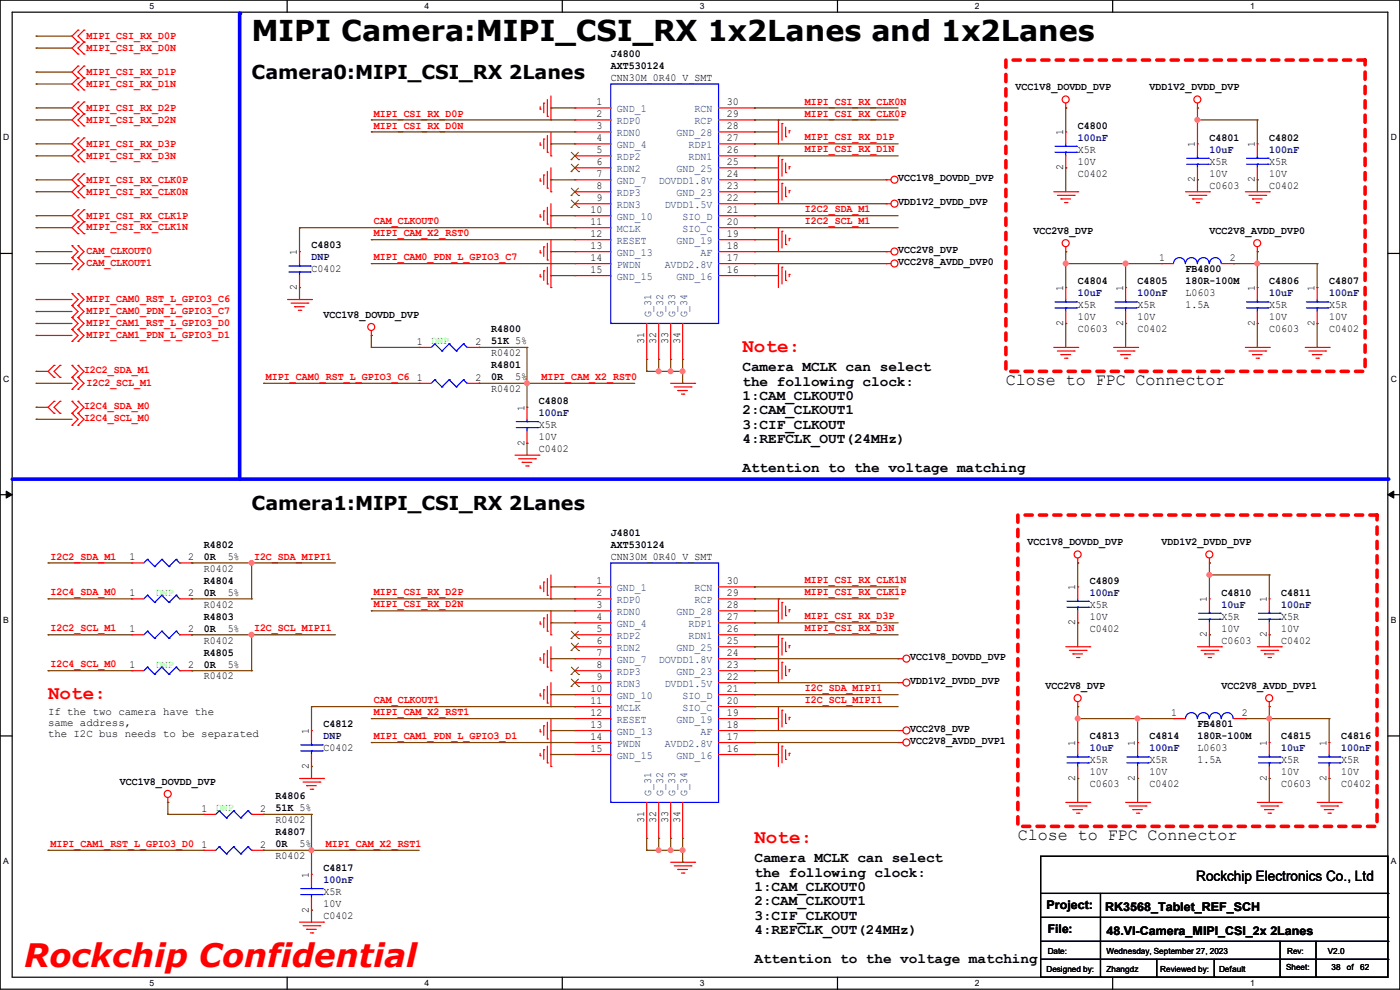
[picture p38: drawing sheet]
<svg xmlns="http://www.w3.org/2000/svg" width="297mm" height="210mm" viewBox="0 0 297 210" stroke-linecap="round" stroke-linejoin="round" font-family="sans-serif">
<defs><g id="words">
<text font-size="6.9" fill="#f00" x="5.1" y="205.1">Rockchip Confidential</text>
<text font-size="6.1" x="53.4" y="8.7">MIPI Camera:MIPI_CSI_RX 1x2Lanes and 1x2Lanes</text>
<g font-size="4.1">
<text x="53.4" y="16.8">Camera0:MIPI_CSI_RX 2Lanes</text>
<text x="53.4" y="108.2">Camera1:MIPI_CSI_RX 2Lanes</text>
</g>
<g font-size="4.1" fill="#f00">
<text x="157.5" y="74.6">Note:</text>
<text x="10.2" y="148.3">Note:</text>
<text x="160.1" y="178.7">Note:</text>
</g>
<g font-size="3.6">
<text x="213.4" y="81.6">Close to FPC Connector</text>
<text x="215.9" y="178.1">Close to FPC Connector</text>
</g>
<g font-size="3">
<text x="157.5" y="78.8">Camera MCLK can select</text>
<text x="157.5" y="81.8">the following clock:</text>
<text x="157.5" y="84.9">1:CAM_CLKOUT0</text>
<text x="157.5" y="87.9">2:CAM_CLKOUT1</text>
<text x="157.5" y="91">3:CIF_CLKOUT</text>
<text x="157.5" y="94">4:REFCLK_OUT(24MHz)</text>
<text x="157.5" y="100.1">Attention to the voltage matching</text>
<text x="160.1" y="182.9">Camera MCLK can select</text>
<text x="160.1" y="186">the following clock:</text>
<text x="160.1" y="189">1:CAM_CLKOUT0</text>
<text x="253.8" y="186.9">Rockchip Electronics Co., Ltd</text>
<text x="160.1" y="192.1">2:CAM_CLKOUT1</text>
<text x="160.1" y="195.1">3:CIF_CLKOUT</text>
<text x="160.1" y="198.2">4:REFCLK_OUT(24MHz)</text>
<text x="160.1" y="204.3">Attention to the voltage matching</text>
</g>
<g font-size="2.5">
<text x="222" y="192.9">Project:</text>
<text x="222.3" y="198">File:</text>
<text x="234.5" y="193.2">RK3568_Tablet_REF_SCH</text>
<text x="234.7" y="198.2">48.VI-Camera_MIPI_CSI_2x 2Lanes</text>
</g>
<g font-size="2.3" fill="#f00">
<text x="18.3" y="8.3">MIPI_CSI_RX_D0P</text>
<text x="18.3" y="10.8">MIPI_CSI_RX_D0N</text>
<text x="18.3" y="15.9">MIPI_CSI_RX_D1P</text>
<text x="18.3" y="18.4">MIPI_CSI_RX_D1N</text>
<text x="18.3" y="23.5">MIPI_CSI_RX_D2P</text>
<text x="170.7" y="22.2">MIPI_CSI_RX_CLK0N</text>
<text x="18.3" y="26">MIPI_CSI_RX_D2N</text>
<text x="79.3" y="24.7">MIPI_CSI_RX_D0P</text>
<text x="79.3" y="27.3">MIPI_CSI_RX_D0N</text>
<text x="170.7" y="24.7">MIPI_CSI_RX_CLK0P</text>
<text x="170.7" y="29.8">MIPI_CSI_RX_D1P</text>
<text x="18.3" y="31.1">MIPI_CSI_RX_D3P</text>
<text x="18.3" y="33.7">MIPI_CSI_RX_D3N</text>
<text x="170.7" y="32.3">MIPI_CSI_RX_D1N</text>
<text x="18.3" y="38.7">MIPI_CSI_RX_CLK0P</text>
<text x="18.3" y="41.3">MIPI_CSI_RX_CLK0N</text>
<text x="18.3" y="46.4">MIPI_CSI_RX_CLK1P</text>
<text x="79.3" y="47.6">CAM_CLKOUT0</text>
<text x="170.7" y="47.6">I2C2_SCL_M1</text>
<text x="170.7" y="45">I2C2_SDA_M1</text>
<text x="18.3" y="48.9">MIPI_CSI_RX_CLK1N</text>
<text x="18.3" y="54">CAM_CLKOUT0</text>
<text x="79.3" y="50.1">MIPI_CAM_X2_RST0</text>
<text x="18.3" y="56.5">CAM_CLKOUT1</text>
<text x="79.3" y="55.2">MIPI_CAM0_PDN_L_GPIO3_C7</text>
<text x="18.3" y="64.1">MIPI_CAM0_RST_L_GPIO3_C6</text>
<text x="18.3" y="66.7">MIPI_CAM0_PDN_L_GPIO3_C7</text>
<text x="18.3" y="69.2">MIPI_CAM1_RST_L_GPIO3_D0</text>
<text x="18.3" y="71.8">MIPI_CAM1_PDN_L_GPIO3_D1</text>
<text x="17.8" y="79.1">I2C2_SDA_M1</text>
<text x="18.3" y="81.9">I2C2_SCL_M1</text>
<text x="56.4" y="80.6">MIPI_CAM0_RST_L_GPIO3_C6</text>
<text x="114.9" y="80.6">MIPI_CAM_X2_RST0</text>
<text x="17.8" y="86.7">I2C4_SDA_M0</text>
<text x="17.8" y="89.3">I2C4_SCL_M0</text>
<text x="10.7" y="118.7">I2C2_SDA_M1</text>
<text x="53.9" y="118.7">I2C_SDA_MIPI1</text>
<text x="170.7" y="123.8">MIPI_CSI_RX_CLK1N</text>
<text x="10.7" y="126.3">I2C4_SDA_M0</text>
<text x="79.3" y="126.3">MIPI_CSI_RX_D2P</text>
<text x="79.3" y="128.9">MIPI_CSI_RX_D2N</text>
<text x="170.7" y="126.3">MIPI_CSI_RX_CLK1P</text>
<text x="170.7" y="131.4">MIPI_CSI_RX_D3P</text>
<text x="10.7" y="133.9">I2C2_SCL_M1</text>
<text x="53.9" y="133.9">I2C_SCL_MIPI1</text>
<text x="170.7" y="133.9">MIPI_CSI_RX_D3N</text>
<text x="10.7" y="141.6">I2C4_SCL_M0</text>
<text x="79.3" y="149.2">CAM_CLKOUT1</text>
<text x="170.7" y="149.2">I2C_SCL_MIPI1</text>
<text x="170.7" y="146.6">I2C_SDA_MIPI1</text>
<text x="79.3" y="151.7">MIPI_CAM_X2_RST1</text>
<text x="79.3" y="156.8">MIPI_CAM1_PDN_L_GPIO3_D1</text>
<text x="10.7" y="179.7">MIPI_CAM1_RST_L_GPIO3_D0</text>
<text x="69.1" y="179.7">MIPI_CAM_X2_RST1</text>
</g>
<g font-size="2.3">
<text x="129.6" y="12.1">J4800</text>
<text x="129.6" y="14.6">AXT530124</text>
<text x="129.6" y="17.1">CNN30M_0R40_V_SMT</text>
<text x="126.5" y="22.4">1</text>
<text x="154.2" y="22.4">30</text>
<text x="215.4" y="19.2">VCC1V8_DOVDD_DVP</text>
<text x="243.9" y="19.2">VDD1V2_DVDD_DVP</text>
<text x="126.5" y="24.9">2</text>
<text x="126.5" y="27.4">3</text>
<text x="126.5" y="30">4</text>
<text x="154.2" y="30">27</text>
<text x="154.2" y="27.4">28</text>
<text x="154.2" y="24.9">29</text>
<text x="225.5" y="28.7" transform="rotate(-90 225.5 28.7)">1</text>
<text x="228.6" y="27.3">C4800</text>
<text x="256.6" y="29.8">C4801</text>
<text x="269.3" y="29.8">C4802</text>
<text x="126.5" y="32.5">5</text>
<text x="126.5" y="35.1">6</text>
<text x="154.2" y="35.1">25</text>
<text x="154.2" y="32.5">26</text>
<text x="228.6" y="32.4">X5R</text>
<text x="228.6" y="34.9">10V</text>
<text x="253.5" y="31.3" transform="rotate(-90 253.5 31.3)">1</text>
<text x="256.6" y="34.9">X5R</text>
<text x="266.2" y="31.3" transform="rotate(-90 266.2 31.3)">1</text>
<text x="269.3" y="34.9">X5R</text>
<text x="126.5" y="37.6">7</text>
<text x="126.5" y="40.1">8</text>
<text x="154.2" y="40.1">23</text>
<text x="154.2" y="37.6">24</text>
<text x="190.5" y="38.5">VCC1V8_DOVDD_DVP</text>
<text x="225.5" y="36.1" transform="rotate(-90 225.5 36.1)">2</text>
<text x="228.6" y="37.5">C0402</text>
<text x="253.5" y="38.7" transform="rotate(-90 253.5 38.7)">2</text>
<text x="256.6" y="40">C0603</text>
<text x="256.6" y="37.5">10V</text>
<text x="266.2" y="38.7" transform="rotate(-90 266.2 38.7)">2</text>
<text x="269.3" y="40">C0402</text>
<text x="269.3" y="37.5">10V</text>
<text x="125.3" y="45.2">10</text>
<text x="125.3" y="47.8">11</text>
<text x="126.5" y="42.7">9</text>
<text x="154.2" y="47.8">20</text>
<text x="154.2" y="45.2">21</text>
<text x="154.2" y="42.7">22</text>
<text x="190.5" y="43.6">VDD1V2_DVDD_DVP</text>
<text x="66.1" y="52.7">C4803</text>
<text x="125.3" y="50.3">12</text>
<text x="125.3" y="52.8">13</text>
<text x="154.2" y="52.8">18</text>
<text x="154.2" y="50.3">19</text>
<text x="190.5" y="53.7">VCC2V8_DVP</text>
<text x="219.2" y="49.7">VCC2V8_DVP</text>
<text x="256.6" y="49.7">VCC2V8_AVDD_DVP0</text>
<text x="63" y="54.1" transform="rotate(-90 63 54.1)">1</text>
<text x="66.1" y="57.8">C0402</text>
<text x="125.3" y="55.4">14</text>
<text x="125.3" y="57.9">15</text>
<text x="154.2" y="57.9">16</text>
<text x="154.2" y="55.4">17</text>
<text x="190.5" y="56.3">VCC2V8_AVDD_DVP0</text>
<text x="245.9" y="55.4">1</text>
<text x="251.5" y="57.8">FB4800</text>
<text x="260.9" y="55.4">2</text>
<text x="63" y="61.5" transform="rotate(-90 63 61.5)">2</text>
<text x="225.5" y="61.8" transform="rotate(-90 225.5 61.8)">1</text>
<text x="228.6" y="60.3">C4804</text>
<text x="228.6" y="65.4">X5R</text>
<text x="238.3" y="61.8" transform="rotate(-90 238.3 61.8)">1</text>
<text x="241.3" y="60.3">C4805</text>
<text x="241.3" y="65.4">X5R</text>
<text x="251.5" y="60.3">180R-100M</text>
<text x="251.5" y="62.9">L0603</text>
<text x="251.5" y="65.4">1.5A</text>
<text x="266.2" y="61.8" transform="rotate(-90 266.2 61.8)">1</text>
<text x="269.3" y="60.3">C4806</text>
<text x="269.3" y="65.4">X5R</text>
<text x="278.9" y="61.8" transform="rotate(-90 278.9 61.8)">1</text>
<text x="282" y="60.3">C4807</text>
<text x="282" y="65.4">X5R</text>
<text x="68.6" y="67.4">VCC1V8_DOVDD_DVP</text>
<text x="104.2" y="70.5">R4800</text>
<text x="225.5" y="69.1" transform="rotate(-90 225.5 69.1)">2</text>
<text x="228.6" y="70.5">C0603</text>
<text x="228.6" y="67.9">10V</text>
<text x="238.3" y="69.1" transform="rotate(-90 238.3 69.1)">2</text>
<text x="241.3" y="70.5">C0402</text>
<text x="241.3" y="67.9">10V</text>
<text x="266.2" y="69.1" transform="rotate(-90 266.2 69.1)">2</text>
<text x="269.3" y="70.5">C0603</text>
<text x="269.3" y="67.9">10V</text>
<text x="278.9" y="69.1" transform="rotate(-90 278.9 69.1)">2</text>
<text x="282" y="70.5">C0402</text>
<text x="282" y="67.9">10V</text>
<text x="88.4" y="73.2">1</text>
<text x="100.9" y="73.2">2</text>
<text x="104.2" y="73">51K 5%</text>
<text x="104.2" y="75.6">R0402</text>
<text x="136.7" y="72.9" transform="rotate(-90 136.7 72.9)">31</text>
<text x="139.2" y="72.9" transform="rotate(-90 139.2 72.9)">32</text>
<text x="141.7" y="72.9" transform="rotate(-90 141.7 72.9)">33</text>
<text x="144.3" y="72.9" transform="rotate(-90 144.3 72.9)">34</text>
<text x="88.4" y="80.8">1</text>
<text x="100.9" y="80.8">2</text>
<text x="104.2" y="78.1">R4801</text>
<text x="104.2" y="80.6">0R</text>
<text x="104.2" y="83.2">R0402</text>
<text x="109.3" y="80.6">5%</text>
<text x="111.3" y="87.2" transform="rotate(-90 111.3 87.2)">1</text>
<text x="114.3" y="85.7">C4808</text>
<text x="111.3" y="94.5" transform="rotate(-90 111.3 94.5)">2</text>
<text x="114.3" y="95.9">C0402</text>
<text x="114.3" y="90.8">X5R</text>
<text x="114.3" y="93.3">10V</text>
<text x="129.6" y="113.7">J4801</text>
<text x="27.5" y="118.9">1</text>
<text x="39.9" y="118.9">2</text>
<text x="43.2" y="116.2">R4802</text>
<text x="43.2" y="118.7">0R</text>
<text x="48.3" y="118.7">5%</text>
<text x="129.6" y="116.2">AXT530124</text>
<text x="129.6" y="118.7">CNN30M_0R40_V_SMT</text>
<text x="218" y="115.7">VCC1V8_DOVDD_DVP</text>
<text x="246.4" y="115.7">VDD1V2_DVDD_DVP</text>
<text x="43.2" y="123.8">R4804</text>
<text x="43.2" y="121.3">R0402</text>
<text x="126.5" y="124">1</text>
<text x="154.2" y="124">30</text>
<text x="228.1" y="125.3" transform="rotate(-90 228.1 125.3)">1</text>
<text x="231.2" y="123.8">C4809</text>
<text x="27.5" y="126.5">1</text>
<text x="39.9" y="126.5">2</text>
<text x="43.2" y="126.4">0R</text>
<text x="43.2" y="128.9">R0402</text>
<text x="43.2" y="131.4">R4803</text>
<text x="48.3" y="126.4">5%</text>
<text x="126.5" y="126.5">2</text>
<text x="126.5" y="129">3</text>
<text x="126.5" y="131.6">4</text>
<text x="154.2" y="131.6">27</text>
<text x="154.2" y="129">28</text>
<text x="154.2" y="126.5">29</text>
<text x="231.2" y="128.9">X5R</text>
<text x="231.2" y="131.4">10V</text>
<text x="256" y="127.8" transform="rotate(-90 256 127.8)">1</text>
<text x="259.1" y="126.4">C4810</text>
<text x="259.1" y="131.4">X5R</text>
<text x="268.7" y="127.8" transform="rotate(-90 268.7 127.8)">1</text>
<text x="271.8" y="126.4">C4811</text>
<text x="271.8" y="131.4">X5R</text>
<text x="27.5" y="134.1">1</text>
<text x="39.9" y="134.1">2</text>
<text x="43.2" y="134">0R</text>
<text x="43.2" y="136.5">R0402</text>
<text x="48.3" y="134">5%</text>
<text x="126.5" y="134.1">5</text>
<text x="126.5" y="136.7">6</text>
<text x="154.2" y="136.7">25</text>
<text x="154.2" y="134.1">26</text>
<text x="228.1" y="132.6" transform="rotate(-90 228.1 132.6)">2</text>
<text x="231.2" y="134">C0402</text>
<text x="256" y="135.2" transform="rotate(-90 256 135.2)">2</text>
<text x="259.1" y="136.5">C0603</text>
<text x="259.1" y="134">10V</text>
<text x="268.7" y="135.2" transform="rotate(-90 268.7 135.2)">2</text>
<text x="271.8" y="136.5">C0402</text>
<text x="271.8" y="134">10V</text>
<text x="27.5" y="141.7">1</text>
<text x="39.9" y="141.7">2</text>
<text x="43.2" y="139.1">R4805</text>
<text x="43.2" y="141.6">0R</text>
<text x="48.3" y="141.6">5%</text>
<text x="126.5" y="139.2">7</text>
<text x="126.5" y="141.7">8</text>
<text x="154.2" y="141.7">23</text>
<text x="154.2" y="139.2">24</text>
<text x="193.1" y="140.1">VCC1V8_DOVDD_DVP</text>
<text x="43.2" y="144.1">R0402</text>
<text x="125.3" y="146.8">10</text>
<text x="125.3" y="149.4">11</text>
<text x="126.5" y="144.3">9</text>
<text x="154.2" y="149.4">20</text>
<text x="154.2" y="146.8">21</text>
<text x="154.2" y="144.3">22</text>
<text x="193.1" y="145.2">VDD1V2_DVDD_DVP</text>
<text x="221.8" y="146.2">VCC2V8_DVP</text>
<text x="259.1" y="146.2">VCC2V8_AVDD_DVP1</text>
<text x="10.2" y="151.8">If the two camera have the</text>
<text x="10.2" y="154.1">same address,</text>
<text x="65.5" y="155.7" transform="rotate(-90 65.5 155.7)">1</text>
<text x="68.6" y="154.3">C4812</text>
<text x="125.3" y="151.9">12</text>
<text x="125.3" y="154.4">13</text>
<text x="154.2" y="154.4">18</text>
<text x="154.2" y="151.9">19</text>
<text x="193.1" y="155.3">VCC2V8_DVP</text>
<text x="248.5" y="151.9">1</text>
<text x="254" y="154.3">FB4801</text>
<text x="263.4" y="151.9">2</text>
<text x="10.2" y="156.3">the I2C bus needs to be separated</text>
<text x="68.6" y="159.4">C0402</text>
<text x="125.3" y="157">14</text>
<text x="125.3" y="159.5">15</text>
<text x="154.2" y="159.5">16</text>
<text x="154.2" y="157">17</text>
<text x="193.1" y="157.9">VCC2V8_AVDD_DVP1</text>
<text x="228.1" y="158.3" transform="rotate(-90 228.1 158.3)">1</text>
<text x="231.2" y="156.8">C4813</text>
<text x="231.2" y="161.9">X5R</text>
<text x="240.8" y="158.3" transform="rotate(-90 240.8 158.3)">1</text>
<text x="243.9" y="156.8">C4814</text>
<text x="243.9" y="161.9">X5R</text>
<text x="254" y="156.8">180R-100M</text>
<text x="254" y="159.4">L0603</text>
<text x="254" y="161.9">1.5A</text>
<text x="268.7" y="158.3" transform="rotate(-90 268.7 158.3)">1</text>
<text x="271.8" y="156.8">C4815</text>
<text x="271.8" y="161.9">X5R</text>
<text x="281.4" y="158.3" transform="rotate(-90 281.4 158.3)">1</text>
<text x="284.5" y="156.8">C4816</text>
<text x="284.5" y="161.9">X5R</text>
<text x="25.4" y="166.5">VCC1V8_DOVDD_DVP</text>
<text x="65.5" y="163.1" transform="rotate(-90 65.5 163.1)">2</text>
<text x="228.1" y="165.7" transform="rotate(-90 228.1 165.7)">2</text>
<text x="231.2" y="167">C0603</text>
<text x="231.2" y="164.5">10V</text>
<text x="240.8" y="165.7" transform="rotate(-90 240.8 165.7)">2</text>
<text x="243.9" y="167">C0402</text>
<text x="243.9" y="164.5">10V</text>
<text x="268.7" y="165.7" transform="rotate(-90 268.7 165.7)">2</text>
<text x="271.8" y="167">C0603</text>
<text x="271.8" y="164.5">10V</text>
<text x="281.4" y="165.7" transform="rotate(-90 281.4 165.7)">2</text>
<text x="284.5" y="167">C0402</text>
<text x="284.5" y="164.5">10V</text>
<text x="42.7" y="172.2">1</text>
<text x="55.2" y="172.2">2</text>
<text x="58.5" y="169.5">R4806</text>
<text x="58.5" y="172.1">51K 5%</text>
<text x="42.7" y="179.8">1</text>
<text x="55.2" y="179.8">2</text>
<text x="58.5" y="177.2">R4807</text>
<text x="58.5" y="179.7">0R</text>
<text x="58.5" y="174.6">R0402</text>
<text x="63.5" y="179.7">5%</text>
<text x="136.7" y="174.5" transform="rotate(-90 136.7 174.5)">31</text>
<text x="139.2" y="174.5" transform="rotate(-90 139.2 174.5)">32</text>
<text x="141.7" y="174.5" transform="rotate(-90 141.7 174.5)">33</text>
<text x="144.3" y="174.5" transform="rotate(-90 144.3 174.5)">34</text>
<text x="58.5" y="182.2">R0402</text>
<text x="68.6" y="184.8">C4817</text>
<text x="65.5" y="186.2" transform="rotate(-90 65.5 186.2)">1</text>
<text x="68.6" y="189.9">X5R</text>
<text x="65.5" y="193.6" transform="rotate(-90 65.5 193.6)">2</text>
<text x="68.6" y="194.9">C0402</text>
<text x="68.6" y="192.4">10V</text>
</g>
<g font-size="2.3" fill="#004080">
<text x="130.9" y="23.8">GND_1</text>
<text x="147.4" y="23.8">RCN</text>
<text x="130.9" y="26.4">RDP0</text>
<text x="130.9" y="28.9">RDN0</text>
<text x="143.6" y="28.9">GND_28</text>
<text x="147.4" y="26.4">RCP</text>
<text x="130.9" y="31.5">GND_4</text>
<text x="130.9" y="34">RDP2</text>
<text x="146.1" y="34">RDN1</text>
<text x="146.1" y="31.5">RDP1</text>
<text x="130.9" y="36.5">RDN2</text>
<text x="130.9" y="39.1">GND_7</text>
<text x="130.9" y="41.6">RDP3</text>
<text x="139.7" y="39.1">DOVDD1.8V</text>
<text x="143.6" y="41.6">GND_23</text>
<text x="143.6" y="36.5">GND_25</text>
<text x="130.9" y="44.2">RDN3</text>
<text x="130.9" y="46.7">GND_10</text>
<text x="141" y="44.2">DVDD1.5V</text>
<text x="144.8" y="46.7">SIO_D</text>
<text x="130.9" y="49.2">MCLK</text>
<text x="130.9" y="51.8">RESET</text>
<text x="143.6" y="51.8">GND_19</text>
<text x="144.8" y="49.2">SIO_C</text>
<text x="130.9" y="54.3">GND_13</text>
<text x="130.9" y="56.9">PWDN</text>
<text x="130.9" y="59.4">GND_15</text>
<text x="141" y="56.9">AVDD2.8V</text>
<text x="143.6" y="59.4">GND_16</text>
<text x="148.6" y="54.3">AF</text>
<text x="138.2" y="67.4" transform="rotate(-90 138.2 67.4)">G_31</text>
<text x="140.7" y="67.4" transform="rotate(-90 140.7 67.4)">G_32</text>
<text x="143.3" y="67.4" transform="rotate(-90 143.3 67.4)">G_33</text>
<text x="145.8" y="67.4" transform="rotate(-90 145.8 67.4)">G_34</text>
<text x="130.9" y="125.4">GND_1</text>
<text x="147.4" y="125.4">RCN</text>
<text x="130.9" y="128">RDP0</text>
<text x="130.9" y="130.5">RDN0</text>
<text x="143.6" y="130.5">GND_28</text>
<text x="147.4" y="128">RCP</text>
<text x="130.9" y="133.1">GND_4</text>
<text x="130.9" y="135.6">RDP2</text>
<text x="146.1" y="135.6">RDN1</text>
<text x="146.1" y="133.1">RDP1</text>
<text x="130.9" y="138.1">RDN2</text>
<text x="130.9" y="140.7">GND_7</text>
<text x="130.9" y="143.2">RDP3</text>
<text x="139.7" y="140.7">DOVDD1.8V</text>
<text x="143.6" y="143.2">GND_23</text>
<text x="143.6" y="138.1">GND_25</text>
<text x="130.9" y="145.8">RDN3</text>
<text x="130.9" y="148.3">GND_10</text>
<text x="141" y="145.8">DVDD1.5V</text>
<text x="144.8" y="148.3">SIO_D</text>
<text x="130.9" y="150.8">MCLK</text>
<text x="130.9" y="153.4">RESET</text>
<text x="130.9" y="155.9">GND_13</text>
<text x="143.6" y="153.4">GND_19</text>
<text x="144.8" y="150.8">SIO_C</text>
<text x="148.6" y="155.9">AF</text>
<text x="130.9" y="158.5">PWDN</text>
<text x="130.9" y="161">GND_15</text>
<text x="141" y="158.5">AVDD2.8V</text>
<text x="143.6" y="161">GND_16</text>
<text x="138.2" y="169" transform="rotate(-90 138.2 169)">G_31</text>
<text x="140.7" y="169" transform="rotate(-90 140.7 169)">G_32</text>
<text x="143.3" y="169" transform="rotate(-90 143.3 169)">G_33</text>
<text x="145.8" y="169" transform="rotate(-90 145.8 169)">G_34</text>
</g>
<g font-size="2.3" fill="#000080">
<text x="228.6" y="29.8">100nF</text>
<text x="256.6" y="32.4">10uF</text>
<text x="269.3" y="32.4">100nF</text>
<text x="66.1" y="55.2">DNP</text>
<text x="228.6" y="62.9">10uF</text>
<text x="241.3" y="62.9">100nF</text>
<text x="269.3" y="62.9">10uF</text>
<text x="282" y="62.9">100nF</text>
<text x="114.3" y="88.3">100nF</text>
<text x="231.2" y="126.4">100nF</text>
<text x="259.1" y="128.9">10uF</text>
<text x="271.8" y="128.9">100nF</text>
<text x="68.6" y="156.8">DNP</text>
<text x="231.2" y="159.4">10uF</text>
<text x="243.9" y="159.4">100nF</text>
<text x="271.8" y="159.4">10uF</text>
<text x="284.5" y="159.4">100nF</text>
<text x="68.6" y="187.3">100nF</text>
</g>
<g font-size="2.3" fill="#0f0">
<text x="91.5" y="73">DNP</text>
<text x="33.1" y="126.4">DNP</text>
<text x="33.1" y="141.6">DNP</text>
<text x="45.8" y="172.1">DNP</text>
</g>
<g font-size="1.8">
<text x="31.7" y="1.9">5</text>
<text x="90.1" y="1.9">4</text>
<text x="148.5" y="1.9">3</text>
<text x="206.8" y="1.9">2</text>
<text x="265.2" y="1.9">1</text>
<text x=".7" y="29.8">D</text>
<text x="295.1" y="29.8">D</text>
<text x=".7" y="80.9">C</text>
<text x="295.1" y="80.9">C</text>
<text x=".7" y="132.1">B</text>
<text x="295.1" y="132.1">B</text>
<text x=".7" y="183.3">A</text>
<text x="295.1" y="183.3">A</text>
<text x="222.3" y="202.3">Date:</text>
<text x="234.7" y="202.3">Wednesday, September 27, 2023</text>
<text x="273.1" y="202.3">Rev:</text>
<text x="281.7" y="202.3">V2.0</text>
<text x="31.7" y="209.2">5</text>
<text x="90.1" y="209.2">4</text>
<text x="148.5" y="209.2">3</text>
<text x="206.8" y="209.2">2</text>
<text x="222" y="206.1">Designed by:</text>
<text x="234.7" y="206.1">Zhangdz</text>
<text x="246.2" y="206.1">Reviewed by:</text>
<text x="258.6" y="206.1">Default</text>
<text x="265.2" y="209.2">1</text>
<text x="272.8" y="205.9">Sheet:</text>
<text x="282.5" y="205.9">38</text>
<text x="285.7" y="205.9">of</text>
<text x="288.6" y="205.9">62</text>
</g>
</g></defs>
<path d="M0 0h297v209.8h-297zM2.6 2.6h291.8v204.7h-291.8z" fill="none" stroke="#000" stroke-width=".25"/>
<g fill="#fff">
<path d="M31.7 .3h1v2h-1z"/>
<path d="M31.7 207.6h1v1.9h-1z"/>
</g>
<path d="M60.9 0v2.6M60.9 207.3v2.5" fill="none" stroke="#000" stroke-width=".25"/>
<g fill="#fff">
<path d="M90.1 .3h1v2h-1z"/>
<path d="M90.1 207.6h1v1.9h-1z"/>
</g>
<path d="M119.3 0v2.6M119.3 207.3v2.5" fill="none" stroke="#000" stroke-width=".25"/>
<g fill="#fff">
<path d="M148.5 .3h.9v2h-.9z"/>
<path d="M148.5 207.6h.9v1.9h-.9z"/>
</g>
<path d="M177.7 0v2.6M177.7 207.3v2.5" fill="none" stroke="#000" stroke-width=".25"/>
<g fill="#fff">
<path d="M206.8 .3h1v2h-1z"/>
<path d="M206.8 207.6h1v1.9h-1z"/>
</g>
<path d="M236.1 0v2.6M236.1 207.3v2.5" fill="none" stroke="#000" stroke-width=".25"/>
<g fill="#fff">
<path d="M265.2 .3h1v2h-1z"/>
<path d="M265.2 207.6h1v1.9h-1z"/>
<path d="M.7 28.2h1.2v1.9h-1.2z"/>
<path d="M295.1 28.2h1.2v1.9h-1.2z"/>
<path d="M.7 79.3h1.2v2h-1.2z"/>
<path d="M295.1 79.3h1.2v2h-1.2z"/>
</g>
<path d="M0 53.8h2.6M294.4 53.8h2.6" fill="none" stroke="#000" stroke-width=".25"/>
<g fill="#fff">
<path d="M.7 130.5h1.2v2h-1.2z"/>
<path d="M295.1 130.5h1.1v2h-1.1z"/>
</g>
<path d="M0 104.9h2.6M294.4 104.9h2.6" fill="none" stroke="#000" stroke-width=".25"/>
<path d="M1.3 104.2l1.3 .7-1.3 .8zM294.4 104.9l1.3-.7v1.5z" fill="#000" stroke="#000" stroke-width=".21"/>
<g fill="#fff">
<path d="M.7 181.7h1.2v2h-1.2z"/>
<path d="M295.1 181.7h1.1v2h-1.1z"/>
</g>
<path d="M0 156.1h2.6M294.4 156.1h2.6" fill="none" stroke="#000" stroke-width=".25"/>
<path d="M2.6 101.6h291.8" fill="none" stroke="#00f" stroke-width=".76"/>
<circle cx="294.4" cy="101.6" r=".38" fill="#00f"/>
<path d="M50.8 2.8v98.8" fill="none" stroke="#00f" stroke-width=".76"/>
<circle cx="50.8" cy="2.8" r=".38" fill="#00f"/>
<path d="M213.4 12.7h76.2v66.1h-76.2zM215.9 109.3h76.2v66h-76.2z" fill="none" stroke="#f00" stroke-width=".76" stroke-dasharray="1.5 1.5"/>
<g fill="none" stroke="#f00" stroke-width=".25">
<path d="M16.6 6.4h.1M16.6 8.9h.1M16.6 11.5h.1M16.6 14h.1M16.6 16.6h.1M16.6 19.1h.1M16.6 6.4l-1.3 1.3 1.3 1.2M16.6 8.9l-1.3 1.3 1.3 1.3M16.6 14l-1.3 1.3 1.3 1.3M16.6 16.6l-1.3 1.2 1.3 1.3M17.8 8.9h.1M17.8 6.4h.1"/>
<path d="M17.8 11.5h.1M17.8 16.6h.1M17.8 14h.1M17.8 19.1h.1M17.8 6.4l-1.2 1.3 1.2 1.2M17.8 8.9l-1.2 1.3 1.2 1.3M17.8 14l-1.2 1.3 1.2 1.3M17.8 16.6l-1.2 1.2 1.2 1.3M16.6 21.6h.1M16.6 24.2h.1M16.6 26.7h.1M16.6 29.3h.1"/>
<path d="M16.6 31.8h.1M16.6 34.3h.1M16.6 36.9h.1M16.6 39.4h.1M16.6 21.6l-1.3 1.3 1.3 1.3M16.6 24.2l-1.3 1.2 1.3 1.3M16.6 29.3l-1.3 1.2 1.3 1.3M16.6 31.8l-1.3 1.3 1.3 1.2M16.6 36.9l-1.3 1.2 1.3 1.3M16.6 39.4l-1.3 1.3 1.3 1.3M17.8 24.2h.1M17.8 21.6h.1"/>
<path d="M17.8 26.7h.1M17.8 31.8h.1M17.8 29.3h.1M17.8 34.3h.1M17.8 39.4h.1M17.8 36.9h.1M17.8 21.6l-1.2 1.3 1.2 1.3M17.8 24.2l-1.2 1.2 1.2 1.3M17.8 29.3l-1.2 1.2 1.2 1.3M17.8 31.8l-1.2 1.3 1.2 1.2M17.8 36.9l-1.2 1.2 1.2 1.3M17.8 39.4l-1.2 1.3 1.2 1.3"/>
<path d="M114.6 23.2h.1M114.6 30.8h.1M114.6 38.4h.1M114.6 22.6v.6M114.6 30.3v.5M114.6 37.9v.5M115.4 21.9h.1M115.4 29.5h.1M115.4 37.1h.1M115.4 21.9v2M115.4 29.5v2M115.4 37.1v2.1"/>
<path d="M116.1 24.7h.1M116.1 32.3h.1M116.1 39.9h.1M116.1 21.1v3.6M116.1 28.7v3.6M116.1 36.4v3.5M116.9 25.4h.1M116.9 33.1h.1M116.9 20.4v5M116.9 28v5.1M116.9 35.6v5.1M122 22.9h.1"/>
<path d="M122 25.4h.1M122 28h.1M122 30.5h.1M122 33.1h.1M122 35.6h.1M122 38.1h.1M122 38.1h7.6M122 22.9h7.6M122 25.4h7.6M122 28h7.6M122 30.5h7.6M122 33.1h7.6"/>
<path d="M122 35.6h7.6M152.4 38.1h7.7M152.4 22.9h7.7M152.4 25.4h7.7M152.4 28h7.7M152.4 30.5h7.7M152.4 33.1h7.7M152.4 35.6h7.7M160.1 38.1h.1M160.1 35.6h.1M160.1 33.1h.1M160.1 30.5h.1"/>
<path d="M160.1 28h.1M160.1 25.4h.1M160.1 22.9h.1M165.1 25.4h.1M165.1 33.1h.1M165.1 38.1h.1M165.1 25.4v5.1M165.1 33.1v10.1M165.9 26.2h.1M165.9 33.8h.1M165.9 38.9h.1M165.9 26.2v3.6"/>
<path d="M165.9 33.8v3.6M165.9 38.9v3.6M166.7 29h.1M166.7 36.6h.1M166.7 27v2M166.7 34.6v2M166.7 39.7v2M167.4 27.7h.1M167.4 35.3h.1M167.4 27.7v.5M167.4 35.3v.6M188 38.1h.1"/>
<path d="M188 38.1h1M226.1 22.9h.1M226.1 28h.1M226.1 35.6h.1M226.1 21.9v1M226.1 28v2.5M226.1 33.1v2.5M254 22.9h.1M254 30.5h.1M254 38.1h.1M254 21.9v1M254 30.5v2.6"/>
<path d="M254 35.6v2.5M266.7 30.5h.1M266.7 38.1h.1M266.7 30.5v2.6M266.7 35.6v2.5M15.3 54.7h.1M15.3 52.1h.1M15.3 57.2h.1M15.3 52.1l1.3 1.3-1.3 1.3M15.3 54.7l1.3 1.2-1.3 1.3M16.6 42h.1M16.6 44.5h.1"/>
<path d="M16.6 47h.1M16.6 49.6h.1M16.6 54.7h.1M16.6 52.1h.1M16.6 57.2h.1M16.6 44.5l-1.3 1.3 1.3 1.2M16.6 47l-1.3 1.3 1.3 1.3M16.6 52.1l1.2 1.3-1.2 1.3M16.6 54.7l1.2 1.2-1.2 1.3M17.8 42h.1M17.8 47h.1M17.8 44.5h.1"/>
<path d="M17.8 49.6h.1M17.8 44.5l-1.2 1.3 1.2 1.2M17.8 47l-1.2 1.3 1.2 1.3M63.5 53.4h.1M63.5 53.4v2.5M63.5 58.5v2.5M114.6 46h.1M114.6 53.6h.1M114.6 58.7h.1M114.6 45.5v.5M114.6 53.1v.5M114.6 58.2v.5"/>
<path d="M115.4 44.7h.1M115.4 52.4h.1M115.4 57.4h.1M115.4 44.7v2.1M115.4 52.4v2M115.4 57.4v2.1M116.1 47.5h.1M116.1 55.2h.1M116.1 44v3.5M116.1 51.6v3.6M116.1 56.7v3.5M116.9 40.7h.1"/>
<path d="M116.9 48.3h.1M116.9 55.9h.1M116.9 43.2v5.1M116.9 50.8v10.2M122 40.7h.1M122 43.2h.1M122 45.8h.1M122 48.3h.1M122 50.8h.1M122 53.4h.1M122 55.9h.1M122 58.5h.1"/>
<path d="M122 55.9h7.6M122 43.2h7.6M122 53.4h7.6M122 40.7h7.6M122 45.8h7.6M122 48.3h7.6M122 50.8h7.6M122 58.5h7.6M152.4 55.9h7.7M152.4 43.2h7.7M152.4 53.4h7.7M152.4 40.7h7.7"/>
<path d="M152.4 45.8h7.7M152.4 48.3h7.7M152.4 50.8h7.7M152.4 58.5h7.7M160.1 58.5h.1M160.1 55.9h.1M160.1 53.4h.1M160.1 50.8h.1M160.1 48.3h.1M160.1 45.8h.1M160.1 43.2h.1M160.1 40.7h.1"/>
<path d="M165.1 48.3h.1M165.1 55.9h.1M165.1 48.3v5.1M165.1 55.9v5.1M165.9 49.1h.1M165.9 56.7h.1M165.9 49.1v3.5M165.9 56.7v3.5M166.7 41.7h.1M166.7 51.9h.1M166.7 59.5h.1M166.7 49.8v2.1"/>
<path d="M166.7 57.4v2.1M167.4 40.4h.1M167.4 50.6h.1M167.4 58.2h.1M167.4 40.4v.5M167.4 50.6v.5M167.4 58.2v.5M188 55.9h.1M188 43.2h.1M188 53.4h.1M188 55.9h1M188 43.2h1"/>
<path d="M188 53.4h1M223.6 40.7h5M224.3 41.4h3.6M225.1 42.2h.1M225.1 42.2h2M225.8 43h.6M226.1 53.4h.1M226.1 52.4v1M226.4 43h.1M227.9 41.4h.1M228.6 40.7h.1M246.4 55.9h.1"/>
<path d="M246.4 55.9h2.6M251.5 40.7h5.1M252.3 41.4h3.5M253 42.2h.1M253 42.2h2.1M253.8 43h.5M254.3 43h.1M255.8 41.4h.1M256.6 40.7h.1M259.1 55.9h2.6M261.7 55.9h.1M264.2 40.7h5.1"/>
<path d="M265 41.4h3.5M265.7 42.2h.1M265.7 42.2h2.1M266.5 43h.5M266.7 53.4h.1M266.7 52.4v1M267 43h.1M268.5 41.4h.1M269.3 40.7h.1M11.5 77.5h.1M11.5 77.5l-1.3 1.3 1.3 1.3M12.7 77.5h.1"/>
<path d="M12.7 77.5l-1.2 1.3 1.2 1.3M15.3 77.5h.1M15.3 67.4h.1M15.3 64.8h.1M15.3 62.3h.1M15.3 69.9h.1M15.3 72.4h.1M15.3 77.5l1.3 1.3-1.3 1.3M15.3 64.8l1.3 1.3-1.3 1.3M15.3 62.3l1.3 1.2-1.3 1.3M15.3 67.4l1.3 1.2-1.3 1.3M15.3 69.9l1.3 1.3-1.3 1.2"/>
<path d="M16.6 77.5h.1M16.6 67.4h.1M16.6 64.8h.1M16.6 62.3h.1M16.6 69.9h.1M16.6 72.4h.1M16.6 69.9l1.2 1.3-1.2 1.2M16.6 77.5l1.2 1.3-1.2 1.3M16.6 64.8l1.2 1.3-1.2 1.3M16.6 62.3l1.2 1.2-1.2 1.3M16.6 67.4l1.2 1.2-1.2 1.3M61 63.5h5.1"/>
<path d="M61.8 64.3h3.5M62.5 65.1h.1M62.5 65.1h2.1M63.3 65.8h.5M63.5 61h.1M63.8 65.8h.1M65.3 64.3h.1M66.1 63.5h.1M78.8 71.2h.1M78.8 70.1v1.1M88.9 73.7h.1M88.9 73.7h2.6"/>
<path d="M99.1 73.7h2.5M101.6 73.7h.1M116.1 60.2h.1M116.9 61h.1M137.2 76.2h.1M137.2 68.6v7.6M139.7 76.2h.1M139.7 68.6v7.6M142.3 76.2h.1M142.3 68.6v7.6M144.8 76.2h.1M144.8 68.6v7.6"/>
<path d="M223.6 73.7h5M224.3 74.5h3.6M225.1 75.2h.1M225.1 75.2h2M225.8 76h.6M226.1 61h.1M226.1 68.6h.1M226.1 61v2.5M226.1 66.1v2.5M226.4 76h.1M227.9 74.5h.1M228.6 73.7h.1"/>
<path d="M236.3 73.7h5M237 74.5h3.6M237.8 75.2h.1M237.8 75.2h2M238.5 76h.6M238.8 61h.1M238.8 68.6h.1M238.8 61v2.5M238.8 66.1v2.5M239.1 76h.1M240.6 74.5h.1M241.3 73.7h.1"/>
<path d="M264.2 73.7h5.1M265 74.5h3.5M265.7 75.2h.1M265.7 75.2h2.1M266.5 76h.5M266.7 61h.1M266.7 68.6h.1M266.7 61v2.5M266.7 66.1v2.5M267 76h.1M268.5 74.5h.1M269.3 73.7h.1"/>
<path d="M276.9 73.7h5.1M277.7 74.5h3.5M278.4 75.2h.1M278.4 75.2h2.1M279.2 76h.5M279.4 61h.1M279.4 68.6h.1M279.4 61v2.5M279.4 66.1v2.5M279.7 76h.1M281.2 74.5h.1M282 73.7h.1"/>
<path d="M11.5 80.1h.1M11.5 85.1h.1M11.5 87.7h.1M11.5 85.1l-1.3 1.3 1.3 1.3M12.7 80.1h.1M12.7 87.7h.1M12.7 85.1h.1M12.7 85.1l-1.2 1.3 1.2 1.3M15.3 82.6h.1M15.3 80.1h.1M15.3 87.7h.1M15.3 85.1h.1"/>
<path d="M15.3 90.2h.1M15.3 80.1l1.3 1.2-1.3 1.3M15.3 85.1l1.3 1.3-1.3 1.3M15.3 87.7l1.3 1.2-1.3 1.3M16.6 82.6h.1M16.6 80.1h.1M16.6 87.7h.1M16.6 85.1h.1M16.6 90.2h.1M16.6 80.1l1.2 1.2-1.2 1.3M16.6 85.1l1.2 1.3-1.2 1.3M16.6 87.7l1.2 1.2-1.2 1.3"/>
<path d="M88.9 81.3h.1M88.9 81.3h2.6M99.1 81.3h2.5M101.6 81.3h.1M109.3 96.6h5M110 97.3h3.6M110.8 98.1h.1M110.8 98.1h2M111.5 98.8h.6M111.8 86.4h.1M111.8 94h.1M111.8 86.4v2.5"/>
<path d="M111.8 91.5v2.5M112.1 98.8h.1M113.6 97.3h.1M114.3 96.6h.1M142.3 81.3h5.1M143 82.1h3.6M143.8 82.8h.1M143.8 82.8h2M144.6 83.6h.5M145.1 83.6h.1M146.6 82.1h.1M147.4 81.3h.1"/>
<path d="M28 119.4h.1M28 119.4h2.5M38.1 119.4h2.6M40.7 119.4h.1M228.6 119.4h.1M228.6 118.4v1M256.6 119.4h.1M256.6 118.4v1M28 127h.1M28 134.7h.1M28 127h2.5M28 134.7h2.5"/>
<path d="M38.1 127h2.6M38.1 134.7h2.6M40.7 127h.1M40.7 134.7h.1M114.6 124.8h.1M114.6 132.4h.1M114.6 140h.1M114.6 124.2v.6M114.6 131.9v.5M114.6 139.5v.5M115.4 123.5h.1M115.4 131.1h.1"/>
<path d="M115.4 138.7h.1M115.4 123.5v2M115.4 131.1v2M115.4 138.7v2.1M116.1 126.3h.1M116.1 133.9h.1M116.1 122.7v3.6M116.1 130.3v3.6M116.1 138v3.5M116.9 127h.1M116.9 134.7h.1M116.9 122v5"/>
<path d="M116.9 129.6v5.1M116.9 137.2v5.1M122 124.5h.1M122 127h.1M122 129.6h.1M122 132.1h.1M122 134.7h.1M122 137.2h.1M122 139.7h.1M122 139.7h7.6M122 137.2h7.6M122 127h7.6"/>
<path d="M122 124.5h7.6M122 129.6h7.6M122 132.1h7.6M122 134.7h7.6M152.4 139.7h7.7M152.4 137.2h7.7M152.4 127h7.7M152.4 124.5h7.7M152.4 129.6h7.7M152.4 132.1h7.7M152.4 134.7h7.7M160.1 139.7h.1"/>
<path d="M160.1 137.2h.1M160.1 134.7h.1M160.1 132.1h.1M160.1 129.6h.1M160.1 127h.1M160.1 124.5h.1M165.1 127h.1M165.1 134.7h.1M165.1 139.7h.1M165.1 127v5.1M165.1 134.7v10.1M165.9 127.8h.1"/>
<path d="M165.9 135.4h.1M165.9 127.8v3.6M165.9 135.4v3.6M166.7 130.6h.1M166.7 138.2h.1M166.7 128.6v2M166.7 136.2v2M167.4 129.3h.1M167.4 136.9h.1M167.4 129.3v.5M167.4 136.9v.6M190.5 139.7h.1"/>
<path d="M190.5 139.7h1.1M226.1 137.2h5.1M226.9 138h3.5M227.6 138.7h.1M227.6 138.7h2.1M228.4 139.5h.5M228.6 124.5h.1M228.6 132.1h.1M228.6 124.5v2.5M228.6 129.6v2.5M228.9 139.5h.1M230.4 138h.1"/>
<path d="M231.2 137.2h.1M254 137.2h5.1M254.8 138h3.6M255.6 138.7h.1M255.6 138.7h2M256.3 139.5h.5M256.6 127h.1M256.6 134.7h.1M256.6 127v2.6M256.6 132.1v2.6M256.8 139.5h.1M258.4 138h.1"/>
<path d="M259.1 137.2h.1M266.7 137.2h5.1M267.5 138h3.6M268.3 138.7h.1M268.3 138.7h2M269 139.5h.5M269.3 127h.1M269.3 134.7h.1M269.3 127v2.6M269.3 132.1v2.6M269.5 139.5h.1M271.1 138h.1"/>
<path d="M271.8 137.2h.1M28 142.3h.1M28 142.3h2.5M38.1 142.3h2.6M40.7 142.3h.1M66.1 155h.1M66.1 155v2.5M114.6 147.6h.1M114.6 155.2h.1M114.6 147.1v.5M114.6 154.7v.5M114.6 159.8v.5"/>
<path d="M115.4 146.3h.1M115.4 154h.1M115.4 159h.1M115.4 146.3v2.1M115.4 154v2M115.4 159v2.1M116.1 141.5h.1M116.1 149.1h.1M116.1 156.8h.1M116.1 145.6v3.5M116.1 153.2v3.6M116.1 158.3v3.5"/>
<path d="M116.9 142.3h.1M116.9 149.9h.1M116.9 157.5h.1M116.9 144.8v5.1M116.9 152.4v10.2M122 142.3h.1M122 144.8h.1M122 147.4h.1M122 149.9h.1M122 152.4h.1M122 155h.1M122 157.5h.1"/>
<path d="M122 157.5h7.6M122 144.8h7.6M122 155h7.6M122 142.3h7.6M122 152.4h7.6M122 147.4h7.6M122 149.9h7.6M152.4 157.5h7.7M152.4 144.8h7.7M152.4 155h7.7M152.4 142.3h7.7M152.4 152.4h7.7"/>
<path d="M152.4 147.4h7.7M152.4 149.9h7.7M160.1 157.5h.1M160.1 155h.1M160.1 152.4h.1M160.1 149.9h.1M160.1 147.4h.1M160.1 144.8h.1M160.1 142.3h.1M165.1 149.9h.1M165.1 157.5h.1M165.1 149.9v5.1"/>
<path d="M165.1 157.5v5.1M165.9 140.5h.1M165.9 150.7h.1M165.9 158.3h.1M165.9 140.5v3.6M165.9 150.7v3.5M165.9 158.3v3.5M166.7 143.3h.1M166.7 153.5h.1M166.7 141.3v2M166.7 151.4v2.1M166.7 159v2.1"/>
<path d="M167.4 142h.1M167.4 152.2h.1M167.4 159.8h.1M167.4 142v.5M167.4 152.2v.5M167.4 159.8v.5M190.5 157.5h.1M190.5 144.8h.1M190.5 155h.1M190.5 157.5h1.1M190.5 144.8h1.1M190.5 155h1.1"/>
<path d="M228.6 149.9h.1M228.6 157.5h.1M228.6 148.9v1M228.6 157.5v2.6M241.3 157.5h.1M241.3 157.5v2.6M249 152.4h.1M249 152.4h2.5M261.7 152.4h2.5M264.2 152.4h.1M269.3 149.9h.1M269.3 157.5h.1"/>
<path d="M269.3 148.9v1M269.3 157.5v2.6M282 157.5h.1M282 157.5v2.6M35.6 170.2h.1M35.6 169.2v1M43.2 172.8h.1M43.2 172.8h2.6M53.4 172.8h2.5M55.9 172.8h.1M63.5 165.1h5.1M64.3 165.9h3.6"/>
<path d="M65.1 166.7h.1M65.1 166.7h2M65.8 167.4h.5M66.1 162.6h.1M66.1 160.1v2.5M66.3 167.4h.1M67.9 165.9h.1M68.6 165.1h.1M114.6 160.3h.1M116.1 161.8h.1M116.9 162.6h.1M122 160.1h.1"/>
<path d="M122 160.1h7.6M137.2 177.8h.1M137.2 170.2v7.6M139.7 177.8h.1M139.7 170.2v7.6M142.3 177.8h.1M142.3 170.2v7.6M144.8 177.8h.1M144.8 170.2v7.6M152.4 160.1h7.7M160.1 160.1h.1M166.7 161.1h.1"/>
<path d="M226.1 170.2h5.1M226.9 171h3.5M227.6 171.7h.1M227.6 171.7h2.1M228.4 172.5h.5M228.6 165.1h.1M228.6 162.6v2.5M228.9 172.5h.1M230.4 171h.1M231.2 170.2h.1M238.8 170.2h5.1M239.6 171h3.5"/>
<path d="M240.3 171.7h.1M240.3 171.7h2.1M241.1 172.5h.5M241.3 165.1h.1M241.3 162.6v2.5M241.6 172.5h.1M243.1 171h.1M243.9 170.2h.1M266.7 170.2h5.1M267.5 171h3.6M268.3 171.7h.1M268.3 171.7h2"/>
<path d="M269 172.5h.5M269.3 165.1h.1M269.3 162.6v2.5M269.5 172.5h.1M271.1 171h.1M271.8 170.2h.1M279.4 170.2h5.1M280.2 171h3.6M281 171.7h.1M281 171.7h2M281.7 172.5h.5M282 165.1h.1"/>
<path d="M282 162.6v2.5M282.2 172.5h.1M283.8 171h.1M284.5 170.2h.1M43.2 180.4h.1M43.2 180.4h2.6M53.4 180.4h2.5M55.9 180.4h.1M63.5 195.6h5.1M64.3 196.4h3.6M65.1 197.1h.1M65.1 197.1h2"/>
<path d="M65.8 197.9h.5M66.1 185.5h.1M66.1 193.1h.1M66.1 185.5v2.5M66.1 190.5v2.6M66.3 197.9h.1M67.9 196.4h.1M68.6 195.6h.1M142.3 182.9h5.1M143 183.7h3.6M143.8 184.4h.1M143.8 184.4h2"/>
<path d="M144.6 185.2h.5M145.1 185.2h.1M146.6 183.7h.1M147.4 182.9h.1"/>
<circle cx="189.8" cy="38.1" r=".74"/>
<circle cx="226.1" cy="21.1" r=".74"/>
<circle cx="254" cy="21.1" r=".74"/>
<circle cx="189.8" cy="53.4" r=".74"/>
<circle cx="189.8" cy="55.9" r=".74"/>
<circle cx="189.8" cy="43.2" r=".74"/>
<circle cx="226.1" cy="51.6" r=".74"/>
<circle cx="266.7" cy="51.6" r=".74"/>
<circle cx="78.8" cy="69.4" r=".74"/>
<circle cx="228.6" cy="117.6" r=".74"/>
<circle cx="256.6" cy="117.6" r=".74"/>
<circle cx="192.3" cy="139.7" r=".74"/>
<circle cx="192.3" cy="157.5" r=".74"/>
<circle cx="192.3" cy="155" r=".74"/>
<circle cx="192.3" cy="144.8" r=".74"/>
<circle cx="228.6" cy="148.1" r=".74"/>
<circle cx="269.3" cy="148.1" r=".74"/>
<circle cx="35.6" cy="168.4" r=".74"/>
</g>
<g fill="none" stroke="#000" stroke-width=".25">
<path d="M220.8 181.7h73.6v25.6h-73.6zM220.8 189.5h73.6M220.8 194.6h73.6M220.8 199.7h73.6M233.5 189.5v17.8M271.6 199.7v7.6M279.2 199.7v7.6M294.4 189.5h.1M294.4 194.6h.1M294.4 199.7h.1M220.8 203.5h73.6M233.5 207.3h.1"/>
<path d="M245.4 207.3h.1M245.4 203.5v3.8M257.6 207.3h.1M257.6 203.5v3.8M271.6 207.3h.1M279.2 207.3h.1M294.4 203.5h.1"/>
</g>
<g fill="none" stroke="#00f" stroke-width=".25">
<path d="M129.6 17.8h22.8v50.8h-22.8zM223.8 32.3h4.6M223.8 31h4.6M226.1 31h.1M226.1 32.3h.1M226.1 30.5v.5M226.1 32.3v.8M228.4 32.3h.1M228.4 31h.1M251.8 34.8h4.5M251.8 33.6h4.5M254 33.6h.1"/>
<path d="M254 34.8h.1M254 33.1v.5M254 34.8v.8M256.3 34.8h.1M256.3 33.6h.1M264.5 34.8h4.5M264.5 33.6h4.5M266.7 33.6h.1M266.7 34.8h.1M266.7 33.1v.5M266.7 34.8v.8M269 34.8h.1"/>
<path d="M269 33.6h.1M61.3 57.7h4.5M61.3 56.4h4.5M63.5 56.4h.1M63.5 57.7h.1M63.5 55.9v.5M63.5 57.7v.8M65.8 57.7h.1M65.8 56.4h.1M249 55.9a1.25 1.25 0 0 1 1.2-1.2 1.25 1.25 0 0 1 1.3 1.2M251.5 55.9a1.25 1.25 0 0 1 1.3-1.2 1.25 1.25 0 0 1 1.2 1.2M254 55.9a1.25 1.25 0 0 1 1.3-1.2 1.25 1.25 0 0 1 1.2 1.2"/>
<path d="M256.6 55.9a1.25 1.25 0 0 1 1.2-1.2 1.25 1.25 0 0 1 1.3 1.2M92.2 72.9h.1M92.2 72.9l-.7 .8M92.2 72.9l1.6 1.6M93.8 74.5h.1M95.3 72.9h.1M95.3 72.9l-1.5 1.6M95.3 72.9l1.5 1.6M96.8 74.5h.1M98.3 72.9h.1M98.3 72.9l-1.5 1.6M98.3 72.9l.8 .8"/>
<path d="M99.1 73.7h.1M223.8 65.3h4.6M223.8 64.1h4.6M226.1 64.1h.1M226.1 65.3h.1M226.1 63.5v.6M226.1 65.3v.8M228.4 65.3h.1M228.4 64.1h.1M236.5 65.3h4.6M236.5 64.1h4.6M238.8 64.1h.1"/>
<path d="M238.8 65.3h.1M238.8 63.5v.6M238.8 65.3v.8M241.1 65.3h.1M241.1 64.1h.1M264.5 65.3h4.5M264.5 64.1h4.5M266.7 64.1h.1M266.7 65.3h.1M266.7 63.5v.6M266.7 65.3v.8M269 65.3h.1"/>
<path d="M269 64.1h.1M277.2 65.3h4.5M277.2 64.1h4.5M279.4 64.1h.1M279.4 65.3h.1M279.4 63.5v.6M279.4 65.3v.8M281.7 65.3h.1M281.7 64.1h.1M92.2 80.6h.1M92.2 80.6l-.7 .7M92.2 80.6l1.6 1.5"/>
<path d="M93.8 82.1h.1M95.3 80.6h.1M95.3 80.6l-1.5 1.5M95.3 80.6l1.5 1.5M96.8 82.1h.1M98.3 80.6h.1M98.3 80.6l-1.5 1.5M98.3 80.6l.8 .7M99.1 81.3h.1M109.5 90.7h4.6M109.5 89.5h4.6M111.8 89.5h.1"/>
<path d="M111.8 90.7h.1M111.8 88.9v.6M111.8 90.7v.8M114.1 90.7h.1M114.1 89.5h.1M31.3 118.7h.1M31.3 118.7l-.8 .7M31.3 118.7l1.5 1.5M34.3 118.7h.1M34.3 118.7l-1.5 1.5M34.3 118.7l1.6 1.5M37.4 118.7h.1"/>
<path d="M37.4 118.7l-1.5 1.5M37.4 118.7l.7 .7M38.1 119.4h.1M129.6 119.4h22.8v50.8h-22.8zM31.3 126.3h.1M31.3 133.9h.1M31.3 126.3l-.8 .7M31.3 126.3l1.5 1.5M31.3 133.9l-.8 .8M31.3 133.9l1.5 1.5M32.8 127.8h.1M32.8 135.4h.1"/>
<path d="M32.8 120.2h.1M34.3 126.3h.1M34.3 133.9h.1M34.3 126.3l-1.5 1.5M34.3 126.3l1.6 1.5M34.3 133.9l-1.5 1.5M34.3 133.9l1.6 1.5M35.9 127.8h.1M35.9 135.4h.1M35.9 120.2h.1M37.4 126.3h.1M37.4 133.9h.1"/>
<path d="M37.4 126.3l-1.5 1.5M37.4 126.3l.7 .7M37.4 133.9l-1.5 1.5M37.4 133.9l.7 .8M38.1 127h.1M38.1 134.7h.1M226.4 128.8h4.5M226.4 127.6h4.5M228.6 127.6h.1M228.6 128.8h.1M228.6 127v.6M228.6 128.8v.8"/>
<path d="M230.9 128.8h.1M230.9 127.6h.1M254.3 131.4h4.6M254.3 130.1h4.6M256.6 130.1h.1M256.6 131.4h.1M256.6 129.6v.5M256.6 131.4v.7M258.9 131.4h.1M258.9 130.1h.1M267 131.4h4.6M267 130.1h4.6"/>
<path d="M269.3 130.1h.1M269.3 131.4h.1M269.3 129.6v.5M269.3 131.4v.7M271.6 131.4h.1M271.6 130.1h.1M31.3 141.5h.1M31.3 141.5l-.8 .8M31.3 141.5l1.5 1.5M32.8 143h.1M34.3 141.5h.1M34.3 141.5l-1.5 1.5"/>
<path d="M34.3 141.5l1.6 1.5M35.9 143h.1M37.4 141.5h.1M37.4 141.5l-1.5 1.5M37.4 141.5l.7 .8M38.1 142.3h.1M63.8 159.3h4.6M63.8 158h4.6M66.1 158h.1M66.1 159.3h.1M66.1 157.5v.5M66.1 159.3v.8"/>
<path d="M68.4 159.3h.1M68.4 158h.1M254 152.4a1.25 1.25 0 0 0-1.2-1.2 1.25 1.25 0 0 0-1.3 1.2M256.5 152.4a1.25 1.25 0 0 0-1.2-1.2 1.25 1.25 0 0 0-1.3 1.2M259.1 152.4a1.25 1.25 0 0 0-1.3-1.2 1.25 1.25 0 0 0-1.2 1.2M261.6 152.4a1.25 1.25 0 0 0-1.2-1.2 1.25 1.25 0 0 0-1.3 1.2M46.5 179.6h.1M46.5 172h.1M46.5 179.6l-.7 .8M46.5 179.6l1.5 1.5M46.5 172l-.7 .8M46.5 172l1.5 1.5"/>
<path d="M48 173.5h.1M49.6 179.6h.1M49.6 172h.1M49.6 179.6l-1.6 1.5M49.6 179.6l1.5 1.5M49.6 172l-1.6 1.5M49.6 172l1.5 1.5M51.1 173.5h.1M52.6 179.6h.1M52.6 172h.1M52.6 179.6l-1.5 1.5M52.6 179.6l.8 .8"/>
<path d="M52.6 172l-1.5 1.5M52.6 172l.8 .8M53.4 172.8h.1M226.4 161.8h4.5M226.4 160.6h4.5M228.6 160.6h.1M228.6 161.8h.1M228.6 160.1v.5M228.6 161.8v.8M230.9 161.8h.1M230.9 160.6h.1M239.1 161.8h4.5"/>
<path d="M239.1 160.6h4.5M241.3 160.6h.1M241.3 161.8h.1M241.3 160.1v.5M241.3 161.8v.8M243.6 161.8h.1M243.6 160.6h.1M267 161.8h4.6M267 160.6h4.6M269.3 160.6h.1M269.3 161.8h.1M269.3 160.1v.5"/>
<path d="M269.3 161.8v.8M271.6 161.8h.1M271.6 160.6h.1M279.7 161.8h4.6M279.7 160.6h4.6M282 160.6h.1M282 161.8h.1M282 160.1v.5M282 161.8v.8M284.3 161.8h.1M284.3 160.6h.1M48 181.1h.1"/>
<path d="M51.1 181.1h.1M53.4 180.4h.1M63.8 189.8h4.6M63.8 188.5h4.6M66.1 188.5h.1M66.1 189.8h.1M66.1 188v.5M66.1 189.8v.7M68.4 189.8h.1M68.4 188.5h.1"/>
</g>
<g fill="none" stroke="#804000" stroke-width=".21">
<path d="M121.2 33.9h.1M121.2 36.4h.1M121.2 32.3l1.6 1.6M121.2 34.8l1.6 1.6M121.2 39.9l1.6 1.6M122.7 32.3l-1.5 1.6M122.7 34.8l-1.5 1.6M122.7 39.9l-1.5 1.6M122.8 33.9h.1M122.8 36.4h.1M121.2 41.5h.1M121.2 44h.1"/>
<path d="M121.2 42.5l1.6 1.5M122.7 42.5l-1.5 1.5M122.8 41.5h.1M122.8 44h.1M121.2 135.5h.1M121.2 138h.1M121.2 133.9l1.6 1.6M121.2 136.4l1.6 1.6M122.7 133.9l-1.5 1.6M122.7 136.4l-1.5 1.6M122.8 135.5h.1M122.8 138h.1"/>
<path d="M121.2 143.1h.1M121.2 145.6h.1M121.2 141.5l1.6 1.6M121.2 144.1l1.6 1.5M122.7 141.5l-1.5 1.6M122.7 144.1l-1.5 1.5M122.8 143.1h.1M122.8 145.6h.1"/>
</g>
<g fill="none" stroke="#804000" stroke-width=".25">
<path d="M7.7 17.8h.1M7.7 15.3h.1M7.7 10.2h.1M7.7 7.7h.1M7.7 17.8h7.6M7.7 15.3h7.6M7.7 10.2h7.6M7.7 7.7h7.6M7.7 38.1h.1M7.7 33.1h.1M7.7 30.5h.1M7.7 25.4h.1"/>
<path d="M7.7 22.9h.1M7.7 22.9h7.6M7.7 38.1h7.6M7.7 25.4h7.6M7.7 30.5h7.6M7.7 33.1h7.6M78.8 25.4h.1M78.8 28h.1M78.8 25.4h43.2M78.8 28h43.2M116.9 22.9h.1M116.9 30.5h.1"/>
<path d="M116.9 38.1h.1M116.9 22.9h5.1M116.9 38.1h5.1M116.9 30.5h5.1M160.1 38.1h.1M160.1 28h.1M160.1 35.6h.1M160.1 25.4h.1M160.1 22.9h.1M160.1 30.5h.1M160.1 33.1h.1M160.1 22.9h30.4"/>
<path d="M160.1 38.1h27.9M160.1 25.4h30.4M160.1 28h5M160.1 30.5h30.4M160.1 35.6h5M160.1 33.1h30.4M226.1 35.6h.1M226.1 22.9h.1M226.1 22.9v5.1M226.1 35.6v5.1M254 25.4h.1M254 22.9h.1"/>
<path d="M254 38.1h.1M254 25.4h12.7M254 22.9v7.6M254 38.1v2.6M266.7 38.1h.1M266.7 25.4h.1M266.7 25.4v5.1M266.7 38.1v2.6M7.7 48.3h.1M7.7 45.8h.1M7.7 40.7h.1M7.7 53.4h.1"/>
<path d="M7.7 55.9h.1M7.7 48.3h7.6M7.7 55.9h7.6M7.7 40.7h7.6M7.7 53.4h7.6M7.7 45.8h7.6M63.5 48.3h.1M63.5 48.3h58.5M63.5 48.3v5.1M78.8 55.9h.1M78.8 50.8h.1M78.8 55.9h43.2"/>
<path d="M78.8 50.8h43.2M116.9 45.8h.1M116.9 53.4h.1M116.9 58.5h.1M116.9 58.5h5.1M116.9 53.4h5.1M116.9 45.8h5.1M160.1 40.7h.1M160.1 58.5h.1M160.1 43.2h.1M160.1 53.4h.1M160.1 55.9h.1"/>
<path d="M160.1 50.8h.1M160.1 48.3h.1M160.1 45.8h.1M160.1 48.3h30.4M160.1 55.9h27.9M160.1 40.7h5M160.1 58.5h5M160.1 43.2h27.9M160.1 53.4h27.9M160.1 45.8h30.4M160.1 50.8h5M226.1 55.9h.1"/>
<path d="M226.1 53.4h.1M226.1 55.9h20.3M226.1 53.4v7.6M238.8 55.9h.1M238.8 55.9v5.1M261.7 55.9h.1M261.7 55.9h17.7M266.7 55.9h.1M266.7 53.4h.1M266.7 53.4v7.6M279.4 55.9h.1M279.4 55.9v5.1"/>
<path d="M7.7 78.8h.1M7.7 63.5h.1M7.7 66.1h.1M7.7 68.6h.1M7.7 71.2h.1M7.7 78.8h2.5M7.7 63.5h7.6M7.7 66.1h7.6M7.7 68.6h7.6M7.7 71.2h7.6M63.5 61h.1M63.5 61v2.5"/>
<path d="M78.8 71.2h.1M78.8 73.7h.1M78.8 73.7h10.1M78.8 71.2v2.5M101.6 73.7h.1M101.6 73.7h10.2M111.8 73.7h.1M111.8 73.7v12.7M137.2 78.8h.1M137.2 76.2v2.6M137.2 78.8h7.6M139.7 78.8h.1"/>
<path d="M139.7 76.2v2.6M142.3 78.8h.1M142.3 76.2v2.6M144.8 78.8h.1M144.8 76.2v5.1M226.1 68.6h.1M226.1 68.6v5.1M238.8 68.6h.1M238.8 68.6v5.1M266.7 68.6h.1M266.7 68.6v5.1M279.4 68.6h.1"/>
<path d="M279.4 68.6v5.1M7.7 81.3h.1M7.7 88.9h.1M7.7 86.4h.1M7.7 81.3h7.6M7.7 88.9h7.6M7.7 86.4h2.5M55.9 81.3h.1M55.9 81.3h33M101.6 81.3h.1M101.6 81.3h33.1M111.8 81.3h.1"/>
<path d="M111.8 94h.1M111.8 94v2.6M144.8 81.3h.1M10.2 119.4h.1M10.2 119.4h17.8M40.7 119.4h.1M40.7 119.4h30.5M53.4 119.4h.1M53.4 119.4v7.6M228.6 119.4h.1M228.6 119.4v5.1M256.6 119.4h.1"/>
<path d="M256.6 119.4v7.6M10.2 127h.1M10.2 134.7h.1M10.2 127h17.8M10.2 134.7h17.8M40.7 134.7h.1M40.7 127h.1M40.7 127h12.7M40.7 134.7h30.5M53.4 127h.1M53.4 134.7h.1M53.4 134.7v7.6"/>
<path d="M78.8 127h.1M78.8 129.6h.1M78.8 127h43.2M78.8 129.6h43.2M116.9 124.5h.1M116.9 132.1h.1M116.9 139.7h.1M116.9 124.5h5.1M116.9 139.7h5.1M116.9 132.1h5.1M160.1 139.7h.1M160.1 129.6h.1"/>
<path d="M160.1 137.2h.1M160.1 127h.1M160.1 124.5h.1M160.1 132.1h.1M160.1 134.7h.1M160.1 124.5h30.4M160.1 139.7h30.4M160.1 127h30.4M160.1 129.6h5M160.1 132.1h30.4M160.1 137.2h5M160.1 134.7h30.4"/>
<path d="M228.6 132.1h.1M228.6 132.1v5.1M256.6 122h.1M256.6 134.7h.1M256.6 122h12.7M256.6 134.7v2.5M269.3 134.7h.1M269.3 122h.1M269.3 122v5M269.3 134.7v2.5M10.2 142.3h.1M10.2 142.3h17.8"/>
<path d="M40.7 142.3h.1M40.7 142.3h12.7M53.4 142.3h.1M66.1 149.9h.1M66.1 149.9h55.9M66.1 149.9v5.1M78.8 157.5h.1M78.8 152.4h.1M78.8 157.5h43.2M78.8 152.4h43.2M116.9 147.4h.1M116.9 155h.1"/>
<path d="M116.9 147.4h5.1M116.9 155h5.1M122 149.9h.1M160.1 142.3h.1M160.1 144.8h.1M160.1 149.9h.1M160.1 147.4h.1M160.1 155h.1M160.1 157.5h.1M160.1 152.4h.1M160.1 157.5h30.4M160.1 142.3h5"/>
<path d="M160.1 144.8h30.4M160.1 149.9h30.4M160.1 147.4h30.4M160.1 155h30.4M160.1 152.4h5M228.6 152.4h.1M228.6 149.9h.1M228.6 152.4h20.4M228.6 149.9v7.6M241.3 152.4h.1M241.3 152.4v5.1M264.2 152.4h.1"/>
<path d="M264.2 152.4h17.8M269.3 152.4h.1M269.3 149.9h.1M269.3 149.9v7.6M282 152.4h.1M282 152.4v5.1M35.6 170.2h.1M35.6 172.8h.1M35.6 172.8h7.6M35.6 170.2v2.6M55.9 172.8h.1M55.9 172.8h10.2"/>
<path d="M66.1 172.8h.1M66.1 162.6h.1M66.1 162.6v2.5M66.1 172.8v12.7M116.9 160.1h.1M116.9 160.1h5.1M137.2 177.8v2.6M139.7 177.8v2.6M142.3 177.8v2.6M144.8 177.8v5.1M160.1 160.1h.1M160.1 160.1h5"/>
<path d="M228.6 165.1h.1M228.6 165.1v5.1M241.3 165.1h.1M241.3 165.1v5.1M269.3 165.1h.1M269.3 165.1v5.1M282 165.1h.1M282 165.1v5.1M10.2 180.4h.1M10.2 180.4h33M55.9 180.4h.1M55.9 180.4h33"/>
<path d="M66.1 180.4h.1M66.1 193.1h.1M66.1 193.1v2.5M137.2 180.4h.1M137.2 180.4h7.6M139.7 180.4h.1M142.3 180.4h.1M144.8 180.4h.1M144.8 182.9h.1"/>
</g>
<g fill="#f0f" stroke="#f0f" stroke-width=".25">
<circle cx="142.3" cy="78.8" r=".49"/>
<circle cx="139.7" cy="78.8" r=".49"/>
<circle cx="144.8" cy="78.8" r=".49"/>
<circle cx="142.3" cy="180.4" r=".49"/>
<circle cx="139.7" cy="180.4" r=".49"/>
<circle cx="144.8" cy="180.4" r=".49"/>
<circle cx="254" cy="25.4" r=".49"/>
<circle cx="226.1" cy="55.9" r=".49"/>
<circle cx="256.6" cy="121.9" r=".49"/>
<circle cx="228.6" cy="152.4" r=".49"/>
<circle cx="111.8" cy="81.3" r=".49"/>
<circle cx="66.1" cy="180.4" r=".49"/>
<circle cx="53.4" cy="119.4" r=".49"/>
<circle cx="53.4" cy="134.6" r=".49"/>
<circle cx="238.8" cy="55.9" r=".49"/>
<circle cx="266.7" cy="55.9" r=".49"/>
<circle cx="241.3" cy="152.4" r=".49"/>
<circle cx="269.3" cy="152.4" r=".49"/>
</g>
<use href="#words"/>
</svg>
